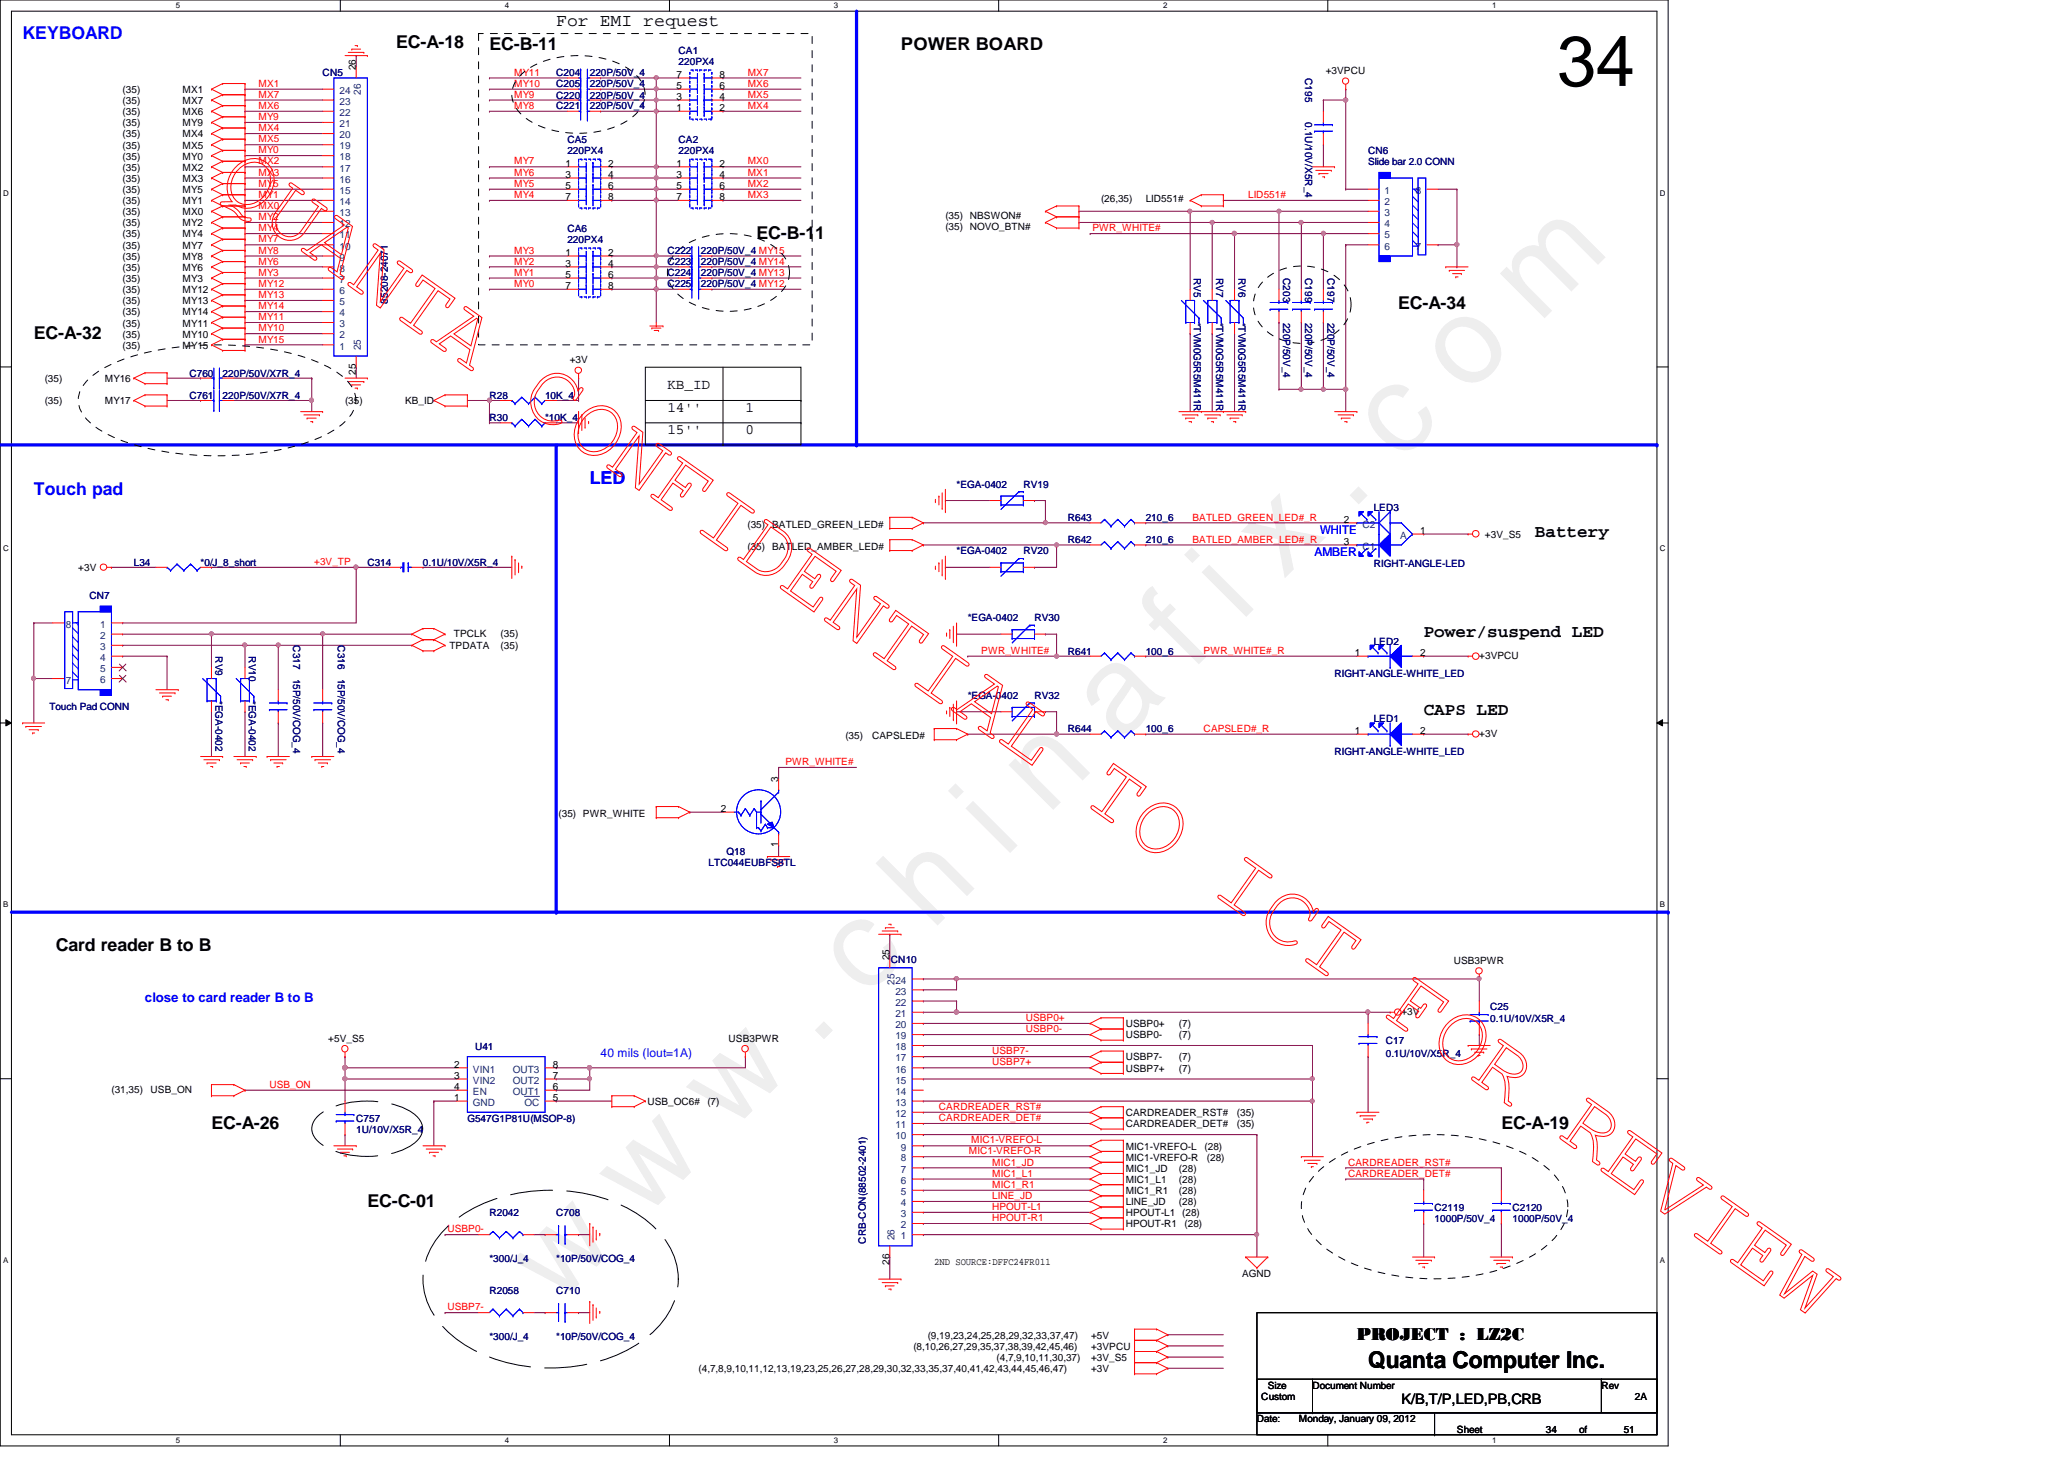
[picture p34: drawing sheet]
<svg xmlns="http://www.w3.org/2000/svg" width="297mm" height="210mm" viewBox="0 0 297 210" stroke-linecap="round" stroke-linejoin="round" font-family="sans-serif">
<defs><g id="words">
<text font-size="17.6" fill="#f0f" x="80.1" y="188" transform="rotate(-45 80.1 188)">w w w . c h i n a f i x . c o m</text>
<text font-size="10.2" x="224.1" y="12.4">34</text>
<text font-size="3.3" x="196.9" y="196.8">Quanta Computer Inc.</text>
<g font-size="2.5" fill="#00f">
<text x="3.3" y="5.6">KEYBOARD</text>
<text x="4.9" y="71.2">Touch pad</text>
<text x="84.9" y="69.6">LED</text>
</g>
<g font-size="2.5">
<text x="80" y="3.7">For EMI request</text>
<text x="57" y="6.9">EC-A-18</text>
<text x="70.4" y="7.2">EC-B-11</text>
<text x="129.7" y="7.2">POWER BOARD</text>
<text x="108.9" y="34.4">EC-B-11</text>
<text x="201.2" y="44.4">EC-A-34</text>
<text x="4.9" y="48.8">EC-A-32</text>
<text x="220.9" y="77.3">Battery</text>
<text x="204.9" y="91.7">Power/suspend LED</text>
<text x="204.9" y="102.9">CAPS LED</text>
<text x="8" y="136.8">Card reader B to B</text>
<text x="30.4" y="162.4">EC-A-26</text>
<text x="216.1" y="162.4">EC-A-19</text>
<text x="52.9" y="173.6">EC-C-01</text>
<text x="195.3" y="192.7">PROJECT : LZ2C</text>
</g>
<g font-size="2.1">
<text x="96.1" y="56">KB_ID</text>
<text x="96.1" y="59.2">14''</text>
<text x="107.3" y="59.2">1</text>
<text x="96.1" y="62.4">15''</text>
<text x="107.3" y="62.4">0</text>
<text x="201.7" y="201.9">K/B,T/P,LED,PB,CRB</text>
</g>
<text font-size="1.9" fill="#00f" x="20.9" y="144.2">close to card reader B to B</text>
<g font-size="1.7" fill="#00f">
<text x="190" y="76.8">WHITE</text>
<text x="189.2" y="80">AMBER</text>
<text x="86.4" y="152">40 mils (Iout=1A)</text>
</g>
<g font-size="1.4" fill="#000080">
<text x="46.4" y="11">CN5</text>
<text x="80" y="11">C204</text>
<text x="84.9" y="11">220P/50V_4</text>
<text x="97.7" y="7.7">CA1</text>
<text x="97.7" y="9.4">220PX4</text>
<text x="187.8" y="11.2" transform="rotate(90 187.8 11.2)">C195</text>
<text x="80" y="15.7">C221</text>
<text x="80" y="14.2">C220</text>
<text x="80" y="12.6">C205</text>
<text x="84.9" y="15.7">220P/50V_4</text>
<text x="84.9" y="14.2">220P/50V_4</text>
<text x="84.9" y="12.6">220P/50V_4</text>
<text x="187.8" y="17.6" transform="rotate(90 187.8 17.6)">0.1U/10V/X5R_4</text>
<text x="81.7" y="20.6">CA5</text>
<text x="81.7" y="22.2">220PX4</text>
<text x="97.7" y="20.6">CA2</text>
<text x="97.7" y="22.2">220PX4</text>
<text x="196.9" y="22.2">CN6</text>
<text x="196.9" y="23.7">Slide bar 2.0 CONN</text>
<text x="81.7" y="33.4">CA6</text>
<text x="81.7" y="35">220PX4</text>
<text x="96.1" y="36.6">C222</text>
<text x="96.1" y="38.2">C223</text>
<text x="96.1" y="39.8">C224</text>
<text x="96.1" y="41.4">C225</text>
<text x="100.9" y="36.6">220P/50V_4 MY15</text>
<text x="100.9" y="38.2">220P/50V_4 MY14</text>
<text x="100.9" y="39.8">220P/50V_4 MY13</text>
<text x="100.9" y="41.4">220P/50V_4 MY12</text>
<text x="171.8" y="40" transform="rotate(90 171.8 40)">RV5</text>
<text x="175" y="40" transform="rotate(90 175 40)">RV7</text>
<text x="178.2" y="40" transform="rotate(90 178.2 40)">RV6</text>
<text x="184.7" y="40" transform="rotate(90 184.7 40)">C203</text>
<text x="187.8" y="40" transform="rotate(90 187.8 40)">C199</text>
<text x="191" y="40" transform="rotate(90 191 40)">C197</text>
<text x="55.8" y="43.7" transform="rotate(-90 55.8 43.7)">85208-24071</text>
<text x="171.8" y="46.4" transform="rotate(90 171.8 46.4)">*TVM0G5R5M411R</text>
<text x="175" y="46.4" transform="rotate(90 175 46.4)">*TVM0G5R5M411R</text>
<text x="178.2" y="46.4" transform="rotate(90 178.2 46.4)">*TVM0G5R5M411R</text>
<text x="184.7" y="46.4" transform="rotate(90 184.7 46.4)">220P/50V_4</text>
<text x="187.8" y="46.4" transform="rotate(90 187.8 46.4)">220P/50V_4</text>
<text x="191" y="46.4" transform="rotate(90 191 46.4)">220P/50V_4</text>
<text x="27.3" y="57.4">C761</text>
<text x="27.3" y="54.2">C760</text>
<text x="32" y="57.4">220P/50V/X7R_4</text>
<text x="32" y="54.2">220P/50V/X7R_4</text>
<text x="70.4" y="57.4">R28</text>
<text x="78.4" y="57.4">10K_4</text>
<text x="70.4" y="60.6">R30</text>
<text x="78.4" y="60.6">*10K_4</text>
<text x="137.7" y="70.2">*EGA-0402</text>
<text x="147.3" y="70.2">RV19</text>
<text x="153.7" y="75">R643</text>
<text x="164.9" y="75">210_6</text>
<text x="197.7" y="73.5">LED3</text>
<text x="19.3" y="81.4">L34</text>
<text x="28.9" y="81.4">*0/J_8_short</text>
<text x="52.9" y="81.4">C314</text>
<text x="60.9" y="81.4">0.1U/10V/X5R_4</text>
<text x="137.7" y="79.8">*EGA-0402</text>
<text x="147.3" y="79.8">RV20</text>
<text x="153.7" y="78.2">R642</text>
<text x="164.9" y="78.2">210_6</text>
<text x="197.7" y="81.5">RIGHT-ANGLE-LED</text>
<text x="12.9" y="86.2">CN7</text>
<text x="139.3" y="89.4">*EGA-0402</text>
<text x="148.9" y="89.4">RV30</text>
<text x="31" y="94.4" transform="rotate(90 31 94.4)">RV9</text>
<text x="35.8" y="94.4" transform="rotate(90 35.8 94.4)">RV10</text>
<text x="42.2" y="92.8" transform="rotate(90 42.2 92.8)">C317</text>
<text x="48.6" y="92.8" transform="rotate(90 48.6 92.8)">C316</text>
<text x="153.7" y="94.2">R641</text>
<text x="164.9" y="94.2">100_6</text>
<text x="197.7" y="92.8">LED2</text>
<text x="31" y="100.8" transform="rotate(90 31 100.8)">*EGA-0402</text>
<text x="35.8" y="100.8" transform="rotate(90 35.8 100.8)">*EGA-0402</text>
<text x="42.2" y="97.6" transform="rotate(90 42.2 97.6)">15P/50V/COG_4</text>
<text x="48.6" y="97.6" transform="rotate(90 48.6 97.6)">15P/50V/COG_4</text>
<text x="139.3" y="100.6">*EGA-0402</text>
<text x="148.9" y="100.6">RV32</text>
<text x="192.1" y="97.4">RIGHT-ANGLE-WHITE_LED</text>
<text x="7.1" y="102.2">Touch Pad CONN</text>
<text x="153.7" y="105.4">R644</text>
<text x="164.9" y="105.4">100_6</text>
<text x="197.7" y="103.9">LED1</text>
<text x="192.1" y="108.6">RIGHT-ANGLE-WHITE_LED</text>
<text x="102" y="124.6">LTC044EUBFS8TL</text>
<text x="104.6" y="123">Q18</text>
<text x="128.2" y="138.5">CN10</text>
<text x="214.5" y="145.4">C25</text>
<text x="214.5" y="147">0.1U/10V/X5R_4</text>
<text x="68.4" y="151.1">U41</text>
<text x="199.4" y="150.2">C17</text>
<text x="199.4" y="152.1">0.1U/10V/X5R_4</text>
<text x="51.3" y="161.4">C757</text>
<text x="67.3" y="161.4">G547G1P81U(MSOP-8)</text>
<text x="51.3" y="163">1U/10V/X5R_4</text>
<text x="70.4" y="175">R2042</text>
<text x="80" y="175">C708</text>
<text x="124.6" y="178.9" transform="rotate(-90 124.6 178.9)">CRB-CON(88502-2401)</text>
<text x="206.5" y="174.2">C2119</text>
<text x="206.5" y="175.8">1000P/50V_4</text>
<text x="217.7" y="174.2">C2120</text>
<text x="217.7" y="175.8">1000P/50V_4</text>
<text x="70.4" y="181.5">*300/J_4</text>
<text x="80" y="181.5">*10P/50V/COG_4</text>
<text x="70.4" y="186.2">R2058</text>
<text x="80" y="186.2">C710</text>
<text x="70.4" y="192.7">*300/J_4</text>
<text x="80" y="192.7">*10P/50V/COG_4</text>
</g>
<g font-size="1.4">
<text x="51.2" y="10.1" transform="rotate(-90 51.2 10.1)">26</text>
<text x="97.4" y="11.2">7</text>
<text x="103.5" y="11.2">8</text>
<text x="190.8" y="10.6">+3VPCU</text>
<text x="17.6" y="15">(35)</text>
<text x="17.6" y="13.4">(35)</text>
<text x="17.6" y="16.6">(35)</text>
<text x="26.3" y="15">MX7</text>
<text x="26.3" y="13.4">MX1</text>
<text x="26.3" y="16.6">MX6</text>
<text x="97.4" y="16">1</text>
<text x="97.4" y="14.4">3</text>
<text x="97.4" y="12.8">5</text>
<text x="103.5" y="16">2</text>
<text x="103.5" y="14.4">4</text>
<text x="103.5" y="12.8">6</text>
<text x="17.6" y="19.8">(35)</text>
<text x="17.6" y="21.4">(35)</text>
<text x="17.6" y="18.2">(35)</text>
<text x="17.6" y="23">(35)</text>
<text x="26.3" y="19.8">MX4</text>
<text x="26.3" y="21.4">MX5</text>
<text x="26.3" y="18.2">MY9</text>
<text x="26.3" y="23">MY0</text>
<text x="81.4" y="24">1</text>
<text x="87.5" y="24">2</text>
<text x="97.4" y="24">1</text>
<text x="103.5" y="24">2</text>
<text x="17.6" y="26.2">(35)</text>
<text x="17.6" y="29.4">(35)</text>
<text x="17.6" y="24.6">(35)</text>
<text x="17.6" y="27.8">(35)</text>
<text x="26.3" y="26.2">MX3</text>
<text x="26.3" y="29.4">MY1</text>
<text x="26.3" y="24.6">MX2</text>
<text x="26.3" y="27.8">MY5</text>
<text x="81.4" y="25.6">3</text>
<text x="81.4" y="27.2">5</text>
<text x="81.4" y="28.8">7</text>
<text x="87.5" y="25.6">4</text>
<text x="87.5" y="27.2">6</text>
<text x="87.5" y="28.8">8</text>
<text x="97.4" y="25.6">3</text>
<text x="97.4" y="27.2">5</text>
<text x="97.4" y="28.8">7</text>
<text x="103.5" y="25.6">4</text>
<text x="103.5" y="27.2">6</text>
<text x="103.5" y="28.8">8</text>
<text x="158.5" y="29">(26,35)</text>
<text x="164.9" y="29">LID551#</text>
<text x="17.6" y="31">(35)</text>
<text x="17.6" y="35.8">(35)</text>
<text x="17.6" y="34.2">(35)</text>
<text x="17.6" y="32.6">(35)</text>
<text x="26.3" y="31">MX0</text>
<text x="26.3" y="35.8">MY7</text>
<text x="26.3" y="34.2">MY4</text>
<text x="26.3" y="32.6">MY2</text>
<text x="136.1" y="31.5">(35) NBSWON#</text>
<text x="136.1" y="33.1">(35) NOVO_BTN#</text>
<text x="17.6" y="40.6">(35)</text>
<text x="17.6" y="37.4">(35)</text>
<text x="17.6" y="39">(35)</text>
<text x="26.3" y="40.6">MY3</text>
<text x="26.3" y="37.4">MY8</text>
<text x="26.3" y="39">MY6</text>
<text x="81.4" y="36.8">1</text>
<text x="81.4" y="38.4">3</text>
<text x="81.4" y="40">5</text>
<text x="81.4" y="41.6">7</text>
<text x="87.5" y="36.8">2</text>
<text x="87.5" y="38.4">4</text>
<text x="87.5" y="40">6</text>
<text x="87.5" y="41.6">8</text>
<text x="17.6" y="42.2">(35)</text>
<text x="17.6" y="45.4">(35)</text>
<text x="17.6" y="47">(35)</text>
<text x="17.6" y="43.8">(35)</text>
<text x="26.3" y="42.2">MY12</text>
<text x="26.3" y="45.4">MY14</text>
<text x="26.3" y="47">MY11</text>
<text x="26.3" y="43.8">MY13</text>
<text x="17.6" y="50.2">(35)</text>
<text x="17.6" y="48.6">(35)</text>
<text x="26.3" y="50.2">MY15</text>
<text x="26.3" y="48.6">MY10</text>
<text x="51.2" y="53.9" transform="rotate(-90 51.2 53.9)">25</text>
<text x="82" y="52.2">+3V</text>
<text x="6.4" y="55">(35)</text>
<text x="6.4" y="58.2">(35)</text>
<text x="15.1" y="55">MY16</text>
<text x="15.1" y="58.2">MY17</text>
<text x="49.7" y="58.2">(35)</text>
<text x="58.3" y="58.2">KB_ID</text>
<text x="107.6" y="75.9">(35) BATLED_GREEN_LED#</text>
<text x="193.4" y="75.2">2</text>
<text x="204.4" y="76.8">1</text>
<text x="213.7" y="77.4">+3V_S5</text>
<text x="11.3" y="82.2">+3V</text>
<text x="107.6" y="79.1">(35) BATLED_AMBER_LED#</text>
<text x="193.4" y="78.4">3</text>
<text x="64.7" y="93.4">TPDATA</text>
<text x="65.3" y="91.6">TPCLK</text>
<text x="72" y="91.6">(35)</text>
<text x="72" y="93.4">(35)</text>
<text x="195" y="94.4">1</text>
<text x="204.4" y="94.4">2</text>
<text x="212.9" y="94.8">+3VPCU</text>
<text x="121.7" y="106.3">(35)</text>
<text x="125.5" y="106.3">CAPSLED#</text>
<text x="195" y="105.6">1</text>
<text x="204.4" y="105.6">2</text>
<text x="212.9" y="106">+3V</text>
<text x="112" y="112.5" transform="rotate(-90 112 112.5)">3</text>
<text x="80.4" y="117.5">(35) PWR_WHITE</text>
<text x="103.8" y="116.8">2</text>
<text x="112" y="121.9" transform="rotate(-90 112 121.9)">1</text>
<text x="128" y="138.1" transform="rotate(-90 128 138.1)">25</text>
<text x="209.2" y="138.6">USB3PWR</text>
<text x="47.2" y="149.9">+5V_S5</text>
<text x="104.9" y="149.9">USB3PWR</text>
<text x="162" y="149.4">USBP0-</text>
<text x="162" y="147.8">USBP0+</text>
<text x="169.7" y="149.4">(7)</text>
<text x="169.7" y="147.8">(7)</text>
<text x="201.7" y="146">+3V</text>
<text x="65.4" y="153.6">2</text>
<text x="65.4" y="155.2">3</text>
<text x="79.5" y="153.6">8</text>
<text x="79.5" y="155.2">7</text>
<text x="162" y="152.6">USBP7-</text>
<text x="162" y="154.2">USBP7+</text>
<text x="169.7" y="152.6">(7)</text>
<text x="169.7" y="154.2">(7)</text>
<text x="16" y="157.2">(31,35)</text>
<text x="21.7" y="157.2">USB_ON</text>
<text x="65.4" y="158.4">1</text>
<text x="65.4" y="156.8">4</text>
<text x="79.5" y="158.4">5</text>
<text x="79.5" y="156.8">6</text>
<text x="93.2" y="159">USB_OC6#</text>
<text x="101.8" y="159">(7)</text>
<text x="162" y="160.6">CARDREADER_RST#</text>
<text x="178" y="160.6">(35)</text>
<text x="162" y="167">MIC1-VREFO-R</text>
<text x="162" y="165.4">MIC1-VREFO-L</text>
<text x="162" y="162.2">CARDREADER_DET#</text>
<text x="173.4" y="165.4">(28)</text>
<text x="173.7" y="167">(28)</text>
<text x="178" y="162.2">(35)</text>
<text x="162" y="173.4">LINE_JD</text>
<text x="162" y="171.8">MIC1_R1</text>
<text x="162" y="170.2">MIC1_L1</text>
<text x="162" y="168.6">MIC1_JD</text>
<text x="169.7" y="173.4">(28)</text>
<text x="169.7" y="168.6">(28)</text>
<text x="169.7" y="171.8">(28)</text>
<text x="169.7" y="170.2">(28)</text>
<text x="162" y="175">HPOUT-L1 (28)</text>
<text x="162" y="176.6">HPOUT-R1</text>
<text x="170.5" y="176.6">(28)</text>
<text x="128" y="181.9" transform="rotate(-90 128 181.9)">26</text>
<text x="134.4" y="182">2ND SOURCE:DFFC24FR011</text>
<text x="178.8" y="183.8">AGND</text>
<text x="100.5" y="197.4">(4,7,8,9,10,11,12,13,19,23,25,26,27,28,29,30,32,33,35,37,40,41,42,43,44,45,46,47)</text>
<text x="131.4" y="194.2">(8,10,26,27,29,35,37,38,39,42,45,46)</text>
<text x="133.5" y="192.6">(9,19,23,24,25,28,29,32,33,37,47)</text>
<text x="143.4" y="195.8">(4,7,9,10,11,30,37)</text>
<text x="157" y="194.2">+3VPCU</text>
<text x="157" y="192.6">+5V</text>
<text x="157" y="195.8">+3V_S5</text>
<text x="157" y="197.4">+3V</text>
<text x="181.5" y="201.4">Custom</text>
<text x="182.5" y="199.8">Size</text>
<text x="188.9" y="199.8">Document Number</text>
<text x="230.5" y="199.8">Rev</text>
<text x="235.3" y="201.4">2A</text>
<text x="180.9" y="204.6">Date:</text>
<text x="186.9" y="204.6">Monday, January 09, 2012</text>
<text x="209.7" y="206.2">Sheet</text>
<text x="222.5" y="206.2">34</text>
<text x="227.3" y="206.2">of</text>
<text x="233.7" y="206.2">51</text>
</g>
<g font-size="1.4" fill="#f00">
<text x="74" y="10.9">MY11</text>
<text x="107.6" y="10.9">MX7</text>
<text x="37.2" y="15.7">MX6</text>
<text x="37.2" y="17.3">MY9</text>
<text x="37.2" y="12.5">MX1</text>
<text x="37.2" y="14.1">MX7</text>
<text x="74" y="15.7">MY8</text>
<text x="74" y="12.5">MY10</text>
<text x="74" y="14.1">MY9</text>
<text x="107.6" y="15.7">MX4</text>
<text x="107.6" y="14.1">MX5</text>
<text x="107.6" y="12.5">MX6</text>
<text x="37.2" y="18.9">MX4</text>
<text x="37.2" y="20.5">MX5</text>
<text x="37.2" y="23.7">MX2</text>
<text x="37.2" y="22.1">MY0</text>
<text x="74" y="23.7">MY7</text>
<text x="107.6" y="23.7">MX0</text>
<text x="37.2" y="25.3">MX3</text>
<text x="37.2" y="26.9">MY5</text>
<text x="37.2" y="28.5">MY1</text>
<text x="74" y="28.5">MY4</text>
<text x="74" y="26.9">MY5</text>
<text x="74" y="25.3">MY6</text>
<text x="107.6" y="28.5">MX3</text>
<text x="107.6" y="25.3">MX1</text>
<text x="107.6" y="26.9">MX2</text>
<text x="179.6" y="28.5">LID551#</text>
<text x="37.2" y="30.1">MX0</text>
<text x="37.2" y="33.3">MY4</text>
<text x="37.2" y="34.9">MY7</text>
<text x="37.2" y="31.7">MY2</text>
<text x="157.2" y="33.3">PWR_WHITE#</text>
<text x="37.2" y="36.5">MY8</text>
<text x="37.2" y="38.1">MY6</text>
<text x="37.2" y="39.7">MY3</text>
<text x="37.2" y="41.3">MY12</text>
<text x="74" y="38.1">MY2</text>
<text x="74" y="36.5">MY3</text>
<text x="74" y="41.3">MY0</text>
<text x="74" y="39.7">MY1</text>
<text x="37.2" y="44.5">MY14</text>
<text x="37.2" y="47.7">MY10</text>
<text x="37.2" y="46.1">MY11</text>
<text x="37.2" y="42.9">MY13</text>
<text x="37.2" y="49.3">MY15</text>
<text x="171.6" y="74.9">BATLED_GREEN_LED#_R</text>
<text x="45.2" y="81.3">+3V_TP</text>
<text x="171.6" y="78.1">BATLED_AMBER_LED#_R</text>
<text x="141.2" y="94.1">PWR_WHITE#</text>
<text x="173.2" y="94.1">PWR_WHITE#_R</text>
<text x="173.2" y="105.3">CAPSLED#_R</text>
<text x="113" y="110.1">PWR_WHITE#</text>
<text x="147.6" y="146.9">USBP0+</text>
<text x="147.6" y="148.5">USBP0-</text>
<text x="142.8" y="151.7">USBP7-</text>
<text x="142.8" y="153.3">USBP7+</text>
<text x="38.8" y="156.5">USB_ON</text>
<text x="135.1" y="159.7">CARDREADER_RST#</text>
<text x="135.1" y="161.3">CARDREADER_DET#</text>
<text x="139.4" y="166.1">MIC1-VREFO-R</text>
<text x="139.8" y="164.5">MIC1-VREFO-L</text>
<text x="142.8" y="167.7">MIC1_JD</text>
<text x="194" y="167.7">CARDREADER_RST#</text>
<text x="142.8" y="172.5">LINE_JD</text>
<text x="142.8" y="169.3">MIC1_L1</text>
<text x="142.8" y="170.9">MIC1_R1</text>
<text x="194" y="169.3">CARDREADER_DET#</text>
<text x="64.4" y="177.3">USBP0-</text>
<text x="142.8" y="175.7">HPOUT-R1</text>
<text x="142.8" y="174.1">HPOUT-L1</text>
<text x="64.4" y="188.5">USBP7-</text>
</g>
<g font-size="1.4" fill="#004080">
<text x="48.8" y="16.7">22</text>
<text x="48.8" y="15.1">23</text>
<text x="48.8" y="13.5">24</text>
<text x="51.9" y="13.6" transform="rotate(-90 51.9 13.6)">26</text>
<text x="48.8" y="23.1">18</text>
<text x="48.8" y="21.5">19</text>
<text x="48.8" y="19.9">20</text>
<text x="48.8" y="18.3">21</text>
<text x="48.8" y="29.5">14</text>
<text x="48.8" y="27.9">15</text>
<text x="48.8" y="26.3">16</text>
<text x="48.8" y="24.7">17</text>
<text x="199.3" y="27.9">1</text>
<text x="199.3" y="29.5">2</text>
<text x="203.7" y="27.9">8</text>
<text x="48.8" y="35.9">10</text>
<text x="48.8" y="34.3">11</text>
<text x="48.8" y="32.7">12</text>
<text x="48.8" y="31.1">13</text>
<text x="199.3" y="31.1">3</text>
<text x="199.3" y="32.7">4</text>
<text x="199.3" y="34.3">5</text>
<text x="199.3" y="35.9">6</text>
<text x="203.7" y="35.9">7</text>
<text x="48.8" y="40.7">7</text>
<text x="48.8" y="39.1">8</text>
<text x="48.8" y="37.5">9</text>
<text x="48.8" y="47.1">3</text>
<text x="48.8" y="45.5">4</text>
<text x="48.8" y="43.9">5</text>
<text x="48.8" y="42.3">6</text>
<text x="48.8" y="50.3">1</text>
<text x="48.8" y="48.7">2</text>
<text x="51.9" y="50.4" transform="rotate(-90 51.9 50.4)">25</text>
<text x="196.1" y="75.9">C2</text>
<text x="201.5" y="77.5">A</text>
<text x="196.1" y="79.1">C1</text>
<text x="9.5" y="90.3">8</text>
<text x="14.4" y="90.3">1</text>
<text x="14.4" y="91.9">2</text>
<text x="14.4" y="93.5">3</text>
<text x="14.4" y="95.1">4</text>
<text x="9.5" y="98.3">7</text>
<text x="14.4" y="96.7">5</text>
<text x="14.4" y="98.3">6</text>
<text x="128.7" y="141.6" transform="rotate(-90 128.7 141.6)">25</text>
<text x="128.9" y="143.1">23</text>
<text x="128.9" y="141.5">24</text>
<text x="128.9" y="149.5">19</text>
<text x="128.9" y="147.9">20</text>
<text x="128.9" y="146.3">21</text>
<text x="128.9" y="144.7">22</text>
<text x="68.1" y="154.3">VIN1</text>
<text x="68.1" y="155.9">VIN2</text>
<text x="73.8" y="154.3">OUT3</text>
<text x="73.8" y="155.9">OUT2</text>
<text x="128.9" y="155.9">15</text>
<text x="128.9" y="154.3">16</text>
<text x="128.9" y="152.7">17</text>
<text x="128.9" y="151.1">18</text>
<text x="68.1" y="159.1">GND</text>
<text x="68.1" y="157.5">EN</text>
<text x="73.8" y="157.5">OUT1</text>
<text x="75.5" y="159.1">OC</text>
<text x="128.9" y="160.7">12</text>
<text x="128.9" y="159.1">13</text>
<text x="128.9" y="157.5">14</text>
<text x="128.9" y="163.9">10</text>
<text x="128.9" y="162.3">11</text>
<text x="129.7" y="167.1">8</text>
<text x="129.7" y="165.5">9</text>
<text x="129.7" y="173.5">4</text>
<text x="129.7" y="171.9">5</text>
<text x="129.7" y="170.3">6</text>
<text x="129.7" y="168.7">7</text>
<text x="128.7" y="178.4" transform="rotate(-90 128.7 178.4)">26</text>
<text x="129.7" y="178.3">1</text>
<text x="129.7" y="176.7">2</text>
<text x="129.7" y="175.1">3</text>
</g>
<g font-size="1.1">
<text x="25.3" y="1.1">5</text>
<text x="72.6" y="1.1">4</text>
<text x="120" y="1.1">3</text>
<text x="167.4" y="1.1">2</text>
<text x="214.8" y="1.1">1</text>
<text x=".5" y="28.2">D</text>
<text x="238.9" y="28.2">D</text>
<text x=".5" y="79.3">C</text>
<text x="238.9" y="79.3">C</text>
<text x=".5" y="130.6">B</text>
<text x="238.9" y="130.6">B</text>
<text x=".5" y="181.7">A</text>
<text x="238.9" y="181.7">A</text>
<text x="25.3" y="207.6">5</text>
<text x="72.6" y="207.6">4</text>
<text x="120" y="207.6">3</text>
<text x="167.4" y="207.6">2</text>
<text x="214.8" y="207.6">1</text>
</g>
</g></defs>
<path d="M0 0h240.1v208h-240.1zM1.6 1.6h236.9v204.8h-236.9z" fill="none" stroke="#000" stroke-width=".14"/>
<g fill="#fff">
<path d="M25.3 .2h.6v1.2h-.6z"/>
<path d="M25.3 206.6h.6v1.2h-.6z"/>
</g>
<path d="M49 0v1.6M49 206.4v1.6" fill="none" stroke="#000" stroke-width=".14"/>
<g fill="#fff">
<path d="M72.6 .2h.6v1.2h-.6z"/>
<path d="M72.6 206.6h.6v1.2h-.6z"/>
</g>
<path d="M96.3 0v1.6M96.3 206.4v1.6" fill="none" stroke="#000" stroke-width=".14"/>
<g fill="#fff">
<path d="M120 .2h.6v1.2h-.6z"/>
<path d="M120 206.6h.6v1.2h-.6z"/>
</g>
<path d="M143.7 0v1.6M143.7 206.4v1.6" fill="none" stroke="#000" stroke-width=".14"/>
<g fill="#fff">
<path d="M167.4 .2h.6v1.2h-.6z"/>
<path d="M167.4 206.6h.6v1.2h-.6z"/>
</g>
<path d="M191.1 0v1.6M191.1 206.4v1.6" fill="none" stroke="#000" stroke-width=".14"/>
<g fill="#fff">
<path d="M214.8 .2h.5v1.2h-.5z"/>
<path d="M214.8 206.6h.5v1.2h-.5z"/>
<path d="M.5 27.2h.7v1.2h-.7z"/>
<path d="M238.9 27.2h.7v1.2h-.7z"/>
<path d="M.5 78.4h.7v1.1h-.7z"/>
<path d="M238.9 78.4h.7v1.1h-.7z"/>
</g>
<path d="M0 52.8h1.6M238.5 52.8h1.6" fill="none" stroke="#000" stroke-width=".14"/>
<g fill="#fff">
<path d="M.5 129.6h.7v1.2h-.7z"/>
<path d="M238.9 129.6h.7v1.2h-.7z"/>
</g>
<path d="M0 104h1.6M.8 103.5l.8 .5-.8 .4zM238.5 104l.8-.5v.9zM238.5 104h1.6" fill="none" stroke="#000" stroke-width=".14"/>
<path d="M.8 103.5l.8 .5-.8 .4zM238.5 104l.8-.5v.9z" fill="#000"/>
<g fill="#fff">
<path d="M.5 180.8h.7v1.1h-.7z"/>
<path d="M238.9 180.8h.7v1.1h-.7z"/>
</g>
<path d="M0 155.2h1.6M238.5 155.2h1.6" fill="none" stroke="#000" stroke-width=".14"/>
<path d="M16 81.6h.1M16 81.6h6.4M17.6 94.4h.1M17.6 89.6h.1M17.6 94.4h6.4M17.6 89.6h33.7M24 94.4h.1M24 94.4v4.8M51.3 81.6h.1M51.3 81.6h4.7M60.9 81.6h.1M60.9 81.6h12.8" fill="none" stroke="#800040" stroke-width=".14"/>
<circle cx="51.2" cy="81.6" r=".31" fill="#f0f"/>
<circle cx="51.2" cy="81.6" r=".31" fill="none" stroke="#f0f" stroke-width=".14"/>
<g fill="none" stroke="#800040" stroke-width=".14">
<path d="M35.3 19.2h.1M35.3 16h.1M35.3 17.6h.1M35.3 12.8h.1M35.3 14.4h.1M35.3 19.2h11.1M35.3 16h11.1M35.3 17.6h11.1M35.3 12.8h11.1M35.3 14.4h11.1M70.4 16h.1M70.4 11.2h.1"/>
<path d="M70.4 12.8h.1M70.4 14.4h.1M70.4 16h11.3M70.4 12.8h11.3M70.4 14.4h11.3M70.4 11.2h11.3M86.4 16h.1M86.4 14.4h.1M86.4 12.8h.1M86.4 16h8M86.4 12.8h11.3M86.4 14.4h11.3"/>
<path d="M94.4 14.4h.1M94.4 12.8h.1M94.4 16h.1M94.4 16v8h-6.4M104.1 16h.1M104.1 14.4h.1M104.1 11.2h.1M104.1 12.8h.1M104.1 16h11.2M104.1 12.8h11.2M104.1 14.4h11.2M104.1 11.2h11.2"/>
<path d="M35.3 25.6h.1M35.3 30.4h.1M35.3 20.8h.1M35.3 33.6h.1M35.3 27.2h.1M35.3 28.8h.1M35.3 36.8h.1M35.3 24h.1M35.3 38.4h.1M35.3 35.2h.1M35.3 22.4h.1M35.3 32h.1"/>
<path d="M35.3 25.6h11.1M35.3 30.4h11.1M35.3 20.8h11.1M35.3 33.6h11.1M35.3 27.2h11.1M35.3 28.8h11.1M35.3 36.8h11.1M35.3 24h11.1M35.3 38.4h11.1M35.3 35.2h11.1M35.3 22.4h11.1M35.3 32h11.1"/>
<path d="M70.4 24h.1M70.4 24h11.3M88 24h.1M104.1 24h.1M104.1 24h11.2M35.3 44.8h.1M35.3 48h.1M35.3 46.4h.1M35.3 43.2h.1M35.3 40h.1M35.3 41.6h.1M35.3 49.6h.1"/>
<path d="M35.3 44.8h11.1M35.3 48h11.1M35.3 46.4h11.1M35.3 43.2h11.1M35.3 40h11.1M35.3 41.6h11.1M35.3 49.6h11.1M30.4 81.6h.1M30.4 81.6h20.9M46.4 91.2h.1M46.4 91.2h12.9M51.3 81.6h.1"/>
<path d="M51.3 81.6v8"/>
</g>
<circle cx="94.4" cy="16" r=".3" fill="#f0f"/>
<circle cx="94.4" cy="16" r=".3" fill="none" stroke="#f0f" stroke-width=".14"/>
<path d="M94.4 11.2h.1M94.4 11.2v1.6" fill="none" stroke="#800040" stroke-width=".14"/>
<circle cx="94.4" cy="11.2" r=".3" fill="#f0f"/>
<circle cx="94.4" cy="11.2" r=".3" fill="none" stroke="#f0f" stroke-width=".14"/>
<path d="M94.4 12.8h.1M94.4 12.8v1.6" fill="none" stroke="#800040" stroke-width=".14"/>
<circle cx="94.4" cy="12.8" r=".3" fill="#f0f"/>
<circle cx="94.4" cy="12.8" r=".3" fill="none" stroke="#f0f" stroke-width=".14"/>
<path d="M94.4 24h.1M94.4 24v1.6" fill="none" stroke="#800040" stroke-width=".14"/>
<circle cx="94.4" cy="24" r=".3" fill="#f0f"/>
<circle cx="94.4" cy="24" r=".3" fill="none" stroke="#f0f" stroke-width=".14"/>
<path d="M94.4 16h.1M94.4 14.4h.1M94.4 16h3.3M94.4 14.4v1.6M94.4 24h.1M94.4 24h3.3" fill="none" stroke="#800040" stroke-width=".14"/>
<circle cx="94.4" cy="14.4" r=".3" fill="#f0f"/>
<circle cx="94.4" cy="14.4" r=".3" fill="none" stroke="#f0f" stroke-width=".14"/>
<path d="M86.4 11.2h.1M86.4 11.2h11.3M94.4 11.2h.1M40 92.8h.1M40 92.8h19.3" fill="none" stroke="#800040" stroke-width=".14"/>
<circle cx="40" cy="92.8" r=".3" fill="#f0f"/>
<circle cx="40" cy="92.8" r=".3" fill="none" stroke="#f0f" stroke-width=".14"/>
<path d="M30.4 91.2h.1M30.4 91.2v4.8M46.4 91.2h.1M46.4 91.2v8M46.4 104h.1M46.4 104v4.8" fill="none" stroke="#800040" stroke-width=".14"/>
<circle cx="46.4" cy="91.2" r=".3" fill="#f0f"/>
<circle cx="46.4" cy="91.2" r=".3" fill="none" stroke="#f0f" stroke-width=".14"/>
<g fill="none" stroke="#800040" stroke-width=".14">
<path d="M17.6 91.2h.1M17.6 91.2h28.8M30.4 91.2h.1M35.3 92.8h.1M35.3 92.8v3.2M40 92.8h.1M40 92.8v6.4M30.4 102.4h.1M30.4 102.4v6.4M35.3 102.4h.1M35.3 102.4v6.4M40 104h.1"/>
<path d="M40 104v4.8"/>
</g>
<circle cx="30.4" cy="91.2" r=".3" fill="#f0f"/>
<circle cx="30.4" cy="91.2" r=".3" fill="none" stroke="#f0f" stroke-width=".14"/>
<path d="M35.3 92.8h.1M35.3 92.8h4.7" fill="none" stroke="#800040" stroke-width=".14"/>
<circle cx="35.2" cy="92.8" r=".29" fill="#f0f"/>
<circle cx="35.2" cy="92.8" r=".29" fill="none" stroke="#f0f" stroke-width=".14"/>
<path d="M193.7 14.4h.1M193.7 14.4v12.8M164.9 78.4h28.8M164.9 75.2h28.8M17.6 92.8h.1M17.6 92.8h17.7M164.9 94.4h30.4M164.9 105.6h30.4" fill="none" stroke="#800040" stroke-width=".14"/>
<circle cx="193.7" cy="14.4" r=".31" fill="#f0f"/>
<circle cx="193.7" cy="14.4" r=".31" fill="none" stroke="#f0f" stroke-width=".14"/>
<g fill="none" stroke="#800040" stroke-width=".14">
<path d="M190.5 14.4h.1M190.5 14.4v1.6M193.7 12.8h.1M193.7 12.8v1.6h-3.2M190.5 20.8h.1M190.5 20.8v3.2M35.3 156.8h.1M35.3 156.8h30.4M49.7 153.6h.1M49.7 153.6v1.6M132.9 150.4h56M132.9 158.4h56"/>
<path d="M132.9 155.2h56M137.7 140.8h75.2M137.7 145.6h59.2M132.9 163.2h48M132.9 177.6h48"/>
</g>
<circle cx="49.6" cy="153.6" r=".32" fill="#f0f"/>
<circle cx="49.6" cy="153.6" r=".32" fill="none" stroke="#f0f" stroke-width=".14"/>
<path d="M49.7 152h.1M49.7 152v1.6" fill="none" stroke="#800040" stroke-width=".14"/>
<circle cx="49.6" cy="153.6" r=".32" fill="#f0f"/>
<circle cx="49.6" cy="153.6" r=".32" fill="none" stroke="#f0f" stroke-width=".14"/>
<path d="M49.7 155.2h.1M49.7 153.6h.1M49.7 155.2v3.2M49.7 153.6h16" fill="none" stroke="#800040" stroke-width=".14"/>
<circle cx="49.6" cy="153.6" r=".32" fill="#f0f"/>
<circle cx="49.6" cy="153.6" r=".32" fill="none" stroke="#f0f" stroke-width=".14"/>
<path d="M49.7 155.2h.1M49.7 155.2h16M62.4 158.4h.1M62.4 158.4h3.3" fill="none" stroke="#800040" stroke-width=".14"/>
<circle cx="49.6" cy="155.2" r=".31" fill="#f0f"/>
<circle cx="49.6" cy="155.2" r=".31" fill="none" stroke="#f0f" stroke-width=".14"/>
<g fill="none" stroke="#800040" stroke-width=".14">
<path d="M4.9 89.6h.1M4.9 97.6h.1M4.9 89.6v14.4M4.9 97.6h2.7M4.9 89.6h2.7M62.4 158.4h.1M62.4 158.4v6.4M49.7 163.2h.1M49.7 163.2v1.6M168.1 195.2h.1M168.1 196.9h.1M168.1 195.2h8"/>
<path d="M168.1 196.9h8"/>
</g>
<circle cx="4.8" cy="97.6" r=".31" fill="#f0f"/>
<circle cx="4.8" cy="97.6" r=".31" fill="none" stroke="#f0f" stroke-width=".14"/>
<path d="M51.3 8h.1M51.3 8v1.6M24 54.4h4.9M28.9 54.4h.1M33.7 54.4h11.2M33.7 57.6h11.2M44.9 54.4h.1M44.9 57.6h.1M44.9 54.4v4.8M51.3 52.8h.1M51.3 52.8v1.6" fill="none" stroke="#800040" stroke-width=".14"/>
<circle cx="44.8" cy="57.6" r=".31" fill="#f0f"/>
<circle cx="44.8" cy="57.6" r=".31" fill="none" stroke="#f0f" stroke-width=".14"/>
<path d="M24 57.6h4.9M28.9 57.6h.1M67.3 57.6h3.1M64 177.6h.1M64 177.6h4.9M64 188.8h.1M64 188.8h4.9" fill="none" stroke="#800040" stroke-width=".14"/>
<g fill="none" stroke="#f00" stroke-width=".14">
<path d="M30.4 14.4h.1M30.4 19.2h.1M30.4 12.8h.1M30.4 16h.1M30.4 17.6h.1M30.4 14.4l1.6 .8M30.4 19.2l1.6 .8M30.4 12.8l1.6 .8M30.4 16l1.6 .8M30.4 17.6l1.6 .8M32 13.6h.1M32 15.2h.1"/>
<path d="M32 18.4h.1M32 12h.1M32 16.8h.1M32 13.6h3.3M32 13.6l-1.6 .8M32 15.2h3.3M32 18.4h3.3M32 18.4l-1.6 .8M32 12h3.3M32 12l-1.6 .8M32 15.2l-1.6 .8M32 16.8h3.3"/>
<path d="M32 16.8l-1.6 .8M35.3 15.2h.1M35.3 13.6h.1M35.3 18.4h.1M35.3 12h.1M35.3 16.8h.1M35.3 12v38.4M49.7 8h3.2M50.1 7.5h2.3M50.6 7.1h.1M50.6 7.1h1.3M51.1 6.6h.3"/>
<path d="M51.4 6.6h.1M52.4 7.5h.1M52.9 8h.1M193.7 12.8h.1M193.7 12.1v.7M30.4 25.6h.1M30.4 30.4h.1M30.4 36.8h.1M30.4 28.8h.1M30.4 35.2h.1M30.4 24h.1M30.4 33.6h.1"/>
<path d="M30.4 32h.1M30.4 27.2h.1M30.4 38.4h.1M30.4 20.8h.1M30.4 22.4h.1M30.4 25.6l1.6 .8M30.4 30.4l1.6 .8M30.4 36.8l1.6 .8M30.4 28.8l1.6 .8M30.4 35.2l1.6 .8M30.4 24l1.6 .8M30.4 33.6l1.6 .8"/>
<path d="M30.4 32l1.6 .8M30.4 27.2l1.6 .8M30.4 38.4l1.6 .8M30.4 20.8l1.6 .8M30.4 22.4l1.6 .8M32 24.8h.1M32 26.4h.1M32 29.6h.1M32 31.2h.1M32 39.2h.1M32 36h.1M32 37.6h.1"/>
<path d="M32 28h.1M32 34.4h.1M32 23.2h.1M32 32.8h.1M32 20h.1M32 21.6h.1M32 24.8h3.3M32 24.8l-1.6 .8M32 26.4h3.3M32 29.6h3.3M32 29.6l-1.6 .8M32 31.2h3.3"/>
<path d="M32 39.2h3.3M32 39.2l-1.6 .8M32 36h3.3M32 36l-1.6 .8M32 37.6h3.3M32 28h3.3M32 28l-1.6 .8M32 34.4h3.3M32 34.4l-1.6 .8M32 23.2h3.3M32 23.2l-1.6 .8M32 32.8h3.3"/>
<path d="M32 32.8l-1.6 .8M32 31.2l-1.6 .8M32 20h3.3M32 26.4l-1.6 .8M32 37.6l-1.6 .8M32 20l-1.6 .8M32 21.6h3.3M32 21.6l-1.6 .8M35.3 26.4h.1M35.3 24.8h.1M35.3 31.2h.1M35.3 29.6h.1"/>
<path d="M35.3 39.2h.1M35.3 37.6h.1M35.3 36h.1M35.3 28h.1M35.3 34.4h.1M35.3 23.2h.1M35.3 32.8h.1M35.3 20h.1M35.3 21.6h.1M188.9 24h3.2M192.1 24h.1M19.3 54.4h.1"/>
<path d="M19.3 57.6h.1M19.3 54.4l1.6 .8M19.3 57.6l1.6 .8M20.9 53.6h.1M20.9 55.2h.1M20.9 56.8h.1M20.9 58.4h.1M20.9 53.6h3.1M20.9 53.6l-1.6 .8M20.9 55.2h3.1M20.9 56.8h3.1M20.9 56.8l-1.6 .8"/>
<path d="M20.9 58.4h3.1M24 55.2h.1M24 53.6h.1M24 58.4h.1M24 56.8h.1M24 53.6v1.6M24 56.8v1.6M30.4 41.6h.1M30.4 40h.1M30.4 44.8h.1M30.4 46.4h.1M30.4 49.6h.1"/>
<path d="M30.4 48h.1M30.4 43.2h.1M30.4 41.6l1.6 .8M30.4 40l1.6 .8M30.4 44.8l1.6 .8M30.4 46.4l1.6 .8M30.4 49.6l1.6 .8M30.4 48l1.6 .8M30.4 43.2l1.6 .8M32 40.8h.1M32 42.4h.1M32 44h.1"/>
<path d="M32 45.6h.1M32 47.2h.1M32 48.8h.1M32 50.4h.1M32 40.8h3.3M32 40.8l-1.6 .8M32 42.4h3.3M32 44h3.3M32 44l-1.6 .8M32 45.6h3.3M32 45.6l-1.6 .8M32 47.2h3.3"/>
<path d="M32 48.8h3.3M32 48.8l-1.6 .8M32 50.4h3.3M32 47.2l-1.6 .8M32 42.4l-1.6 .8M35.3 42.4h.1M35.3 40.8h.1M35.3 45.6h.1M35.3 44h.1M35.3 47.2h.1M35.3 50.4h.1M35.3 48.8h.1"/>
<path d="M43.3 59.2h3.1M43.7 59.7h2.3M46 59.7h.1M46.4 59.2h.1M49.7 54.4h3.2M50.1 54.9h2.3M50.6 55.4h.1M50.6 55.4h1.3M51.1 55.8h.3M51.4 55.8h.1M52.4 54.9h.1M52.9 54.4h.1"/>
<path d="M62.4 57.6h.1M62.4 57.6l1.6 .8M64 56.8h.1M64 58.4h.1M64 56.8h3.3M64 58.4h3.3M64 56.8l-1.6 .8M67.3 58.4h.1M67.3 56.8h.1M67.3 56.8v1.6M44.2 60.2h.1M44.2 60.2h1.3"/>
<path d="M44.7 60.7h.3M45 60.7h.1M15.4 81.6h.6M16 81.6h.1M22.4 99.2h3.3M22.9 99.7h2.3M25.2 99.7h.1M25.7 99.2h.1M59.3 91.2h.1M59.3 92.8h.1M59.3 91.2l1.6 .8M59.3 92.8l1.6 .8"/>
<path d="M60.9 92h.1M60.9 90.4h.1M60.9 93.6h.1M60.9 92h1.5M60.9 90.4l-1.6 .8M60.9 90.4h1.5M60.9 93.6h1.5M60.9 92l-1.6 .8M62.4 92h.1M62.4 90.4h.1M62.4 93.6h.1M62.4 90.4l1.6 .8"/>
<path d="M62.4 92l1.6 .8M64 91.2h.1M64 92.8h.1M64 91.2l-1.6 .8M64 92.8l-1.6 .8M3.3 104h.1M3.3 104h3.1M3.7 104.5h.1M3.7 104.5h2.3M4.2 105h1.3M4.7 105.5h.1M4.7 105.5h.3"/>
<path d="M5.5 105h.1M23.4 100.2h.1M23.4 100.2h1.3M23.9 100.7h.3M24.2 100.7h.1M28.9 108.8h3.1M29.3 109.3h2.3M29.8 109.8h.1M29.8 109.8h1.3M30.3 110.3h.3M30.6 110.3h.1M31.6 109.3h.1"/>
<path d="M32 108.8h.1M33.7 108.8h3.2M34.1 109.3h2.3M34.6 109.8h.1M34.6 109.8h1.3M35.1 110.3h.3M35.4 110.3h.1M36.4 109.3h.1M36.9 108.8h.1M38.4 108.8h.1M38.4 108.8h3.3M38.9 109.3h.1"/>
<path d="M38.9 109.3h2.3M39.4 109.8h1.3M39.9 110.3h.1M39.9 110.3h.3M40.7 109.8h.1M44.9 108.8h.1M44.9 108.8h3.1M45.3 109.3h.1M45.3 109.3h2.3M45.8 109.8h1.3M46.3 110.3h.1M46.3 110.3h.3"/>
<path d="M47.1 109.8h.1M30.4 156h.1M30.4 157.6h.1M30.4 156h3.3M30.4 156v1.6M30.4 157.6h3.3M33.7 156h.1M33.7 157.6h.1M33.7 156l1.6 .8M35.3 156.8h.1M35.3 156.8l-1.6 .8M49.7 152h.1"/>
<path d="M49.7 151.4v.6M48 164.8h3.3M48.6 165.3h2.2M49 165.8h.1M49 165.8h1.3M49.5 166.3h.3M49.8 166.3h.1M50.8 165.3h.1M51.3 164.8h.1M60.9 164.8h3.1M61.3 165.3h2.3M61.8 165.8h.1"/>
<path d="M61.8 165.8h1.3M62.3 166.3h.3M62.6 166.3h.1M63.6 165.3h.1M64 164.8h.1M163.3 194.4h.1M163.3 196h.1M163.3 197.7h.1M163.3 194.4h3.2M163.3 192.8v4.9M163.3 196h3.2M163.3 197.7h3.2"/>
<path d="M166.5 194.4h.1M166.5 196h.1M166.5 197.7h.1M166.5 194.4l1.6 .8M166.5 196l1.6 .9M168.1 195.2h.1M168.1 196.9h.1M168.1 193.6l-1.6 .8M168.1 195.2l-1.6 .8M168.1 196.9l-1.6 .8"/>
<circle cx="193.6" cy="11.7" r=".45"/>
<circle cx="14.9" cy="81.6" r=".46"/>
<circle cx="49.6" cy="150.9" r=".46"/>
</g>
<path d="M180.9 188.8h57.6v14.4h-57.6zM180.9 198.4h57.6v4.8h-57.6zM188.9 198.4v4.8M230.5 198.4h.1M230.5 198.4v4.8M180.9 203.2h57.6v3.2h-57.6zM188.9 203.2h.1M206.5 206.4h.1M206.5 203.2v3.2" fill="none" stroke="#000" stroke-width=".14"/>
<path d="M0 64h238.5" fill="none" stroke="#00f" stroke-width=".47"/>
<circle cx="238.5" cy="64" r=".23" fill="#00f"/>
<path d="M123.3 1.6v62.4M80 64v67.2M1.6 131.2h238.5" fill="none" stroke="#00f" stroke-width=".47"/>
<path d="M68.9 4.8h48v44.8h-48z" fill="none" stroke="#000" stroke-width=".14" stroke-dasharray="1 1 1 1 1 1 1 1"/>
<circle cx="240.1" cy="131.2" r=".23" fill="#00f"/>
<path d="M75.2 10.5a13 13 0 0 1 9.4-2.4 11.6 11.6 0 0 1 6.7 2.4 3.7 3.7 0 0 1 0 6.1 13.3 13.3 0 0 1-10.8 2.3 9.8 9.8 0 0 1-6-3 3.7 3.7 0 0 1 .7-5.4zM12.8 54.5a17.3 17.3 0 0 1 7.3-3.5 45.9 45.9 0 0 1 23.8 .4 13.5 13.5 0 0 1 6.4 3.8 3.6 3.6 0 0 1 0 4.7 13.5 13.5 0 0 1-6.4 3.8 45 45 0 0 1-25.4 0 13.5 13.5 0 0 1-6.3-3.8 3.6 3.6 0 0 1 0-4.7zM189.6 168.7a20.9 20.9 0 0 1 11.1-5 32.7 32.7 0 0 1 18 1.9 12.9 12.9 0 0 1 6.1 4.9 6.3 6.3 0 0 1-1.5 8 21 21 0 0 1-11.1 5 32.5 32.5 0 0 1-18-1.9 13 13 0 0 1-6.1-4.9 6.4 6.4 0 0 1 1.5-8z" fill="none" stroke="#000" stroke-width=".14" stroke-dasharray="1 1 1 1 1 1 1 1"/>
<path d="M45.8 160.6a9.7 9.7 0 0 1 5.7-2.1 13 13 0 0 1 7.8 1.5 2.75 2.75 0 0 1 1.4 3 4.7 4.7 0 0 1-3.2 2.6 14.3 14.3 0 0 1-10.3-.4 3.7 3.7 0 0 1-2.3-2.8l.1-.7 .3-.6zM64 176.9a20.5 20.5 0 0 1 13.4-5.6 22.8 22.8 0 0 1 16 4.6 10.2 10.2 0 0 1 3.8 10.7 13.8 13.8 0 0 1-7.7 8 24.9 24.9 0 0 1-21.9-.7 12.4 12.4 0 0 1-6.6-8.6 9.9 9.9 0 0 1 3-8.4z" fill="none" stroke="#000" stroke-width=".14" stroke-dasharray="6.1 2"/>
<g fill="none" stroke="#00f" stroke-width=".14">
<path d="M83.3 16h.3M83.3 11.2h.3M83.6 14.7h.1M83.6 16h.1M83.6 9.9h.1M83.6 11.2h.1M83.6 9.9v2.6M83.6 14.7v2.6M84.5 16h.1M84.5 17.3h.1M84.5 11.2h.1M84.5 12.5h.1"/>
<path d="M84.5 16h.4M84.5 11.2h.4M84.5 9.9v2.6M84.5 14.7v2.6M99.3 16.8h.1M99.3 16.2h.1M99.3 15.5h.1M99.3 14.9h.1M99.3 14.3h.1M99.3 13.6h.1M99.3 13h.1M99.3 12.3h.1"/>
<path d="M99.3 11.7h.1M99.3 11h.1M99.3 10.4h.1M99.3 16h1.1M99.3 14.4h1.1M99.3 12.8h1.1M99.3 11.2h1.1M99.3 10.4v.3M99.3 11v.4M99.3 11.7v.3M99.3 12.3v.4M99.3 13v.3"/>
<path d="M99.3 13.6v.3M99.3 14.3v.3M99.3 14.9v.3M99.3 15.5v.3M99.3 16.2v.3M99.3 16.8v.3M99.4 17.1h.3M99.4 10.1h.3M99.7 17.1h.1M99.7 10.1h.1M100.1 17.1h.3M100.1 10.1h.3"/>
<path d="M100.4 16h.1M100.4 14.4h.1M100.4 12.8h.1M100.4 11.2h.1M100.4 15.4h.1M100.4 13.8h.1M100.4 11.9h.1M100.4 12.1h.1M100.4 17.1h.1M100.4 10.1h.1M100.4 10.6v1.3M100.4 12.1v1.4"/>
<path d="M100.4 13.8v1.3M100.4 15.4v1.2M100.7 10.1h.1M100.7 17.1h.3M100.7 10.1h.3M101 17.1h.1M101.3 16h.1M101.3 14.4h.1M101.3 11.2h.1M101.3 15.4h.1M101.3 15.1h.1M101.3 16.6h.1"/>
<path d="M101.3 13.5h.1M101.3 12.1h.1M101.3 10.6h.1M101.3 10.1h.1M101.3 16h1.1M101.3 14.4h1.1M101.3 12.8h1.1M101.3 11.2h1.1M101.3 10.6v1.3M101.3 12.1v1.4M101.3 13.8v1.3M101.3 15.4v1.2"/>
<path d="M101.3 17.1h.4M101.3 10.1h.4M101.7 17.1h.1M102 10.1h.1M102 17.1h.3M102 10.1h.3M102.3 17.1h.1M102.4 12.8h.1M102.4 16.8h.1M102.4 16.2h.1M102.4 15.5h.1M102.4 14.9h.1"/>
<path d="M102.4 14.3h.1M102.4 13.6h.1M102.4 13h.1M102.4 12.3h.1M102.4 11.7h.1M102.4 11h.1M102.4 10.4h.1M102.4 10.4v.3M102.4 11v.4M102.4 11.7v.3M102.4 12.3v.4M102.4 13v.3"/>
<path d="M102.4 13.6v.3M102.4 14.3v.3M102.4 14.9v.3M102.4 15.5v.3M102.4 16.2v.3M102.4 16.8v.3M30.4 57.6h.4M30.8 57.6h.1M30.8 59.1h.1M30.8 56.2v2.9M31.6 59.1h.1M31.6 57.6h.1"/>
<path d="M31.6 57.6h.4M31.6 56.2v2.9M9.3 88h1.2v11.1h-1.2zM11.3 88h4.7v11.2h-4.7zM126.4 139.2h4.9v40h-4.9zM67.3 152h11.1v8h-11.1zM48.4 161.3h.1M48.4 161.3h2.5M48.4 160.4h2.5M49.7 160.4h.1M49.7 161.3h.1M49.7 160v.4"/>
<path d="M49.7 161.3v.3M50.9 160.4h.1"/>
</g>
<g fill="none" stroke="#f00" stroke-width=".14">
<path d="M81.7 16h1.6M81.7 11.2h1.6M84.9 16h1.5M84.9 11.2h1.5M97.7 16h1.6M97.7 14.4h1.6M97.7 12.8h1.6M97.7 11.2h1.6M102.4 16h1.7M102.4 14.4h1.7M102.4 12.8h1.7M102.4 11.2h1.7"/>
<path d="M28.9 57.6h1.5M32 57.6h1.7M49.7 158.4v1.6M65.7 158.4h1.6M65.7 156.8h1.6M65.7 153.6h1.6M65.7 155.2h1.6M49.7 161.6v1.6"/>
</g>
<path d="M10.5 89.6h.8v8.2h-.8z" fill-rule="evenodd" fill="#fff"/>
<path d="M10.5 89.6h.8v8.2h-.8z" fill-rule="evenodd" fill="#00f"/>
<path d="M10.5 89.6h.8v8.2h-.8z" fill="none" stroke="#00f" stroke-width=".14"/>
<path d="M14.4 99.2h1.6v.8h-1.6z" fill-rule="evenodd" fill="#00f"/>
<path d="M14.4 99.2h1.6v.8h-1.6z" fill="none" stroke="#00f" stroke-width=".14"/>
<path d="M14.4 87.2h1.6v.8h-1.6z" fill-rule="evenodd" fill="#00f"/>
<path d="M9.3 88h1.2v11.1h-1.2zM11.3 88h4.7v11.2h-4.7zM14.4 87.2h1.6v.8h-1.6z" fill="none" stroke="#00f" stroke-width=".14"/>
<path d="M10.5 89.6h.8v8.2h-.8z" fill-rule="evenodd" fill="#fff"/>
<path d="M10.5 89.6h.8v8.2h-.8z" fill-rule="evenodd" fill="#00f"/>
<path d="M10.5 89.6h.8v8.2h-.8z" fill="none" stroke="#00f" stroke-width=".14"/>
<path d="M14.4 99.2h1.6v.8h-1.6z" fill-rule="evenodd" fill="#00f"/>
<path d="M14.4 99.2h1.6v.8h-1.6z" fill="none" stroke="#00f" stroke-width=".14"/>
<path d="M14.4 87.2h1.6v.8h-1.6z" fill-rule="evenodd" fill="#00f"/>
<g fill="none" stroke="#00f" stroke-width=".14">
<path d="M48 11.2h4.9v40h-4.9zM83.3 14.4h.3M83.3 12.8h.3M83.6 13.1h.1M83.6 14.4h.1M83.6 11.5h.1M83.6 12.8h.1M83.6 11.5v4.2M84.5 14.4h.1M84.5 15.7h.1M84.5 12.8h.1M84.5 14.1h.1"/>
<path d="M84.5 14.4h.4M84.5 11.5v4.2M84.5 12.8h.4M189.2 18.9h.1M189.2 17.9h2.6M189.2 18.9h2.6M190.5 18.9h.1M190.5 17.9h.1M190.5 17.6v.3M190.5 18.9v.3M191.8 17.9h.1M99.3 23.2h.1"/>
<path d="M99.3 23.8h.1M99.3 24h1.1M99.3 22.9v.3M99.3 23.5v.3M99.4 22.9h.3M99.7 22.9h.1M100.1 22.9h.3M100.4 24h.1M100.4 22.9h.1M100.4 23.4v1.2M100.7 22.9h.3M101 22.9h.1"/>
<path d="M101.3 24h.1M101.3 23.4h.1M101.3 24h1.1M101.3 23.4v1.2M101.3 22.9h.4M101.7 22.9h.1M102 22.9h.3M102.3 22.9h.1M102.4 23.2h.1M102.4 23.8h.1M102.4 22.9v.3M102.4 23.5v.3"/>
<path d="M30.4 54.4h.4M30.8 54.4h.1M30.8 55.8h.1M30.8 53v2.8M31.6 55.8h.1M31.6 54.4h.1M31.6 54.4h.4M31.6 53v2.8M14.4 87.2h1.6v.8h-1.6zM29.2 97.6l2.5 2.6M29.8 97.6h.1M29.8 97.6h1.3"/>
<path d="M29.8 97.6v3.2M31.1 97.6h.1M31.1 97.6v3.2M34 97.6l2.5 2.6M34.6 97.6h.1M34.6 97.6h1.3M34.6 97.6v3.2M35.9 97.6h.1M35.9 97.6v3.2M57.7 81.6h.1M57.7 81.6h.3M58.8 81.6h.1"/>
<path d="M58.8 81h.1M58.8 81.6h.5M58.8 81v1.3M29.8 100.8h.1M29.8 100.8h1.3M31.1 100.8h.1M31.7 100.2h.1M31.7 100.8h.1M31.7 100.2v.6M34.6 100.8h.1M34.6 100.8h1.3M35.9 100.8h.1"/>
<path d="M36.5 100.2h.1M36.5 100.8h.1M36.5 100.2v.6M45.2 102.1h.1M45.2 102.1h2.5M45.2 101.1h2.5M46.4 101.1h.1M46.4 102.1h.1M46.4 100.8v.3M46.4 102.1v.3M47.7 101.1h.1"/>
</g>
<g fill="none" stroke="#f00" stroke-width=".14">
<path d="M46.4 14.4h1.6M46.4 12.8h1.6M46.4 19.2h1.6M46.4 17.6h1.6M46.4 16h1.6M51.3 9.6v1.6M81.7 14.4h1.6M81.7 12.8h1.6M84.9 14.4h1.5M84.9 12.8h1.5M190.5 16v1.6M190.5 19.2v1.6"/>
<path d="M46.4 24h1.6M46.4 38.4h1.6M46.4 36.8h1.6M46.4 35.2h1.6M46.4 33.6h1.6M46.4 32h1.6M46.4 30.4h1.6M46.4 28.8h1.6M46.4 27.2h1.6M46.4 25.6h1.6M46.4 22.4h1.6M46.4 20.8h1.6"/>
<path d="M97.7 24h1.6M102.4 24h1.7M28.9 54.4h1.5M32 54.4h1.7M46.4 49.6h1.6M46.4 48h1.6M46.4 46.4h1.6M46.4 44.8h1.6M46.4 43.2h1.6M46.4 41.6h1.6M46.4 40h1.6M51.3 51.2v1.6"/>
<path d="M7.6 89.6h1.6M7.6 97.6h1.6M16 89.6h1.6M16 91.2h1.6M16 92.8h1.6M16 94.4h1.6M16 96h1.6M16 97.6h1.6M30.4 96v1.6M35.3 96v1.6M46.4 99.2v1.6M30.4 100.8v1.6"/>
<path d="M35.3 100.8v1.6M46.4 102.4v1.6"/>
</g>
<path d="M17.2 95.5l1 1M17.2 97.2l1 .9M18.1 95.5l-1 1M18.1 97.2l-1 .9" fill="none" stroke="#804000" stroke-width=".14"/>
<path d="M58 81h.1v1.3h-.1z" fill-rule="evenodd" fill="#00f"/>
<path d="M57.7 81.6h.1M57.7 81.6h.3M58 81h.1v1.3h-.1zM58.8 81.6h.1M58.8 81h.1M58.8 81.6h.5M58.8 81v1.3" fill="none" stroke="#00f" stroke-width=".14"/>
<path d="M58 81h.1v1.3h-.1z" fill-rule="evenodd" fill="#00f"/>
<g fill="none" stroke="#00f" stroke-width=".14">
<path d="M83.3 23.2h.1M83.3 23.8h.1M83.3 24h1.1M83.3 22.9v.3M83.3 23.5v.3M83.4 22.9h.3M83.7 22.9h.1M84.1 22.9h.3M84.4 24h.1M84.4 22.9h.1M84.4 23.4v1.2M84.7 22.9h.3"/>
<path d="M85 22.9h.1M85.3 24h.1M85.3 23.4h.1M85.3 24h1.1M85.3 23.4v1.2M85.3 22.9h.4M85.7 22.9h.1M86 22.9h.3M86.3 22.9h.1M86.4 23.2h.1M86.4 23.8h.1M86.4 22.9v.3"/>
<path d="M86.4 23.5v.3M24 81.6h.1M24 81.6l.6 .5M24.6 82.1h.1M25.5 81.2h.1M25.5 81.2l1 .9M25.5 81.2l-.9 .9M26.5 82.1h.1M27.4 81.2h.1M27.4 81.2l1 .9M27.4 81.2l-.9 .9M28.4 82.1h.1"/>
<path d="M28.9 81.6l-.5 .5M58 81h.1v1.3h-.1zM38.8 102.1h.1M38.8 102.1h2.5M38.8 101.1h2.5M40 101.1h.1M40 102.1h.1M40 100.8v.3M40 102.1v.3M41.3 101.1h.1"/>
</g>
<path d="M81.7 24h1.6M86.4 24h1.6M22.4 81.6h1.6M28.9 81.6h1.5M40 99.2v1.6M56 81.6h1.7M59.3 81.6h1.6M40 102.4v1.6" fill="none" stroke="#f00" stroke-width=".14"/>
<circle cx="51.2" cy="81.6" r=".31" fill="#f0f"/>
<circle cx="51.2" cy="81.6" r=".31" fill="none" stroke="#f0f" stroke-width=".14"/>
<circle cx="94.4" cy="16" r=".3" fill="#f0f"/>
<circle cx="94.4" cy="16" r=".3" fill="none" stroke="#f0f" stroke-width=".14"/>
<circle cx="94.4" cy="11.2" r=".3" fill="#f0f"/>
<circle cx="94.4" cy="11.2" r=".3" fill="none" stroke="#f0f" stroke-width=".14"/>
<circle cx="94.4" cy="12.8" r=".3" fill="#f0f"/>
<circle cx="94.4" cy="12.8" r=".3" fill="none" stroke="#f0f" stroke-width=".14"/>
<circle cx="94.4" cy="24" r=".3" fill="#f0f"/>
<circle cx="94.4" cy="24" r=".3" fill="none" stroke="#f0f" stroke-width=".14"/>
<circle cx="94.4" cy="14.4" r=".3" fill="#f0f"/>
<circle cx="94.4" cy="14.4" r=".3" fill="none" stroke="#f0f" stroke-width=".14"/>
<circle cx="40" cy="92.8" r=".3" fill="#f0f"/>
<circle cx="40" cy="92.8" r=".3" fill="none" stroke="#f0f" stroke-width=".14"/>
<circle cx="46.4" cy="91.2" r=".3" fill="#f0f"/>
<circle cx="46.4" cy="91.2" r=".3" fill="none" stroke="#f0f" stroke-width=".14"/>
<circle cx="30.4" cy="91.2" r=".3" fill="#f0f"/>
<circle cx="30.4" cy="91.2" r=".3" fill="none" stroke="#f0f" stroke-width=".14"/>
<circle cx="35.2" cy="92.8" r=".29" fill="#f0f"/>
<circle cx="35.2" cy="92.8" r=".29" fill="none" stroke="#f0f" stroke-width=".14"/>
<circle cx="193.7" cy="14.4" r=".31" fill="#f0f"/>
<circle cx="193.7" cy="14.4" r=".31" fill="none" stroke="#f0f" stroke-width=".14"/>
<circle cx="49.6" cy="153.6" r=".32" fill="#f0f"/>
<circle cx="49.6" cy="153.6" r=".32" fill="none" stroke="#f0f" stroke-width=".14"/>
<circle cx="49.6" cy="153.6" r=".32" fill="#f0f"/>
<circle cx="49.6" cy="153.6" r=".32" fill="none" stroke="#f0f" stroke-width=".14"/>
<circle cx="49.6" cy="153.6" r=".32" fill="#f0f"/>
<circle cx="49.6" cy="153.6" r=".32" fill="none" stroke="#f0f" stroke-width=".14"/>
<circle cx="49.6" cy="155.2" r=".31" fill="#f0f"/>
<circle cx="49.6" cy="155.2" r=".31" fill="none" stroke="#f0f" stroke-width=".14"/>
<circle cx="4.8" cy="97.6" r=".31" fill="#f0f"/>
<circle cx="4.8" cy="97.6" r=".31" fill="none" stroke="#f0f" stroke-width=".14"/>
<circle cx="44.8" cy="57.6" r=".31" fill="#f0f"/>
<circle cx="44.8" cy="57.6" r=".31" fill="none" stroke="#f0f" stroke-width=".14"/>
<g fill="none" stroke="#f00" stroke-width=".14">
<path d="M34 24a3.1 3.1 0 0 1 5.1 .3 4.1 4.1 0 0 1-4 5.6l-1.2-.4h-.8a4.3 4.3 0 0 1 1.9 1.6l.5 .2 .5 .1a.26 .26 0 0 1 .1 .4 1.82 1.82 0 0 1-2.1-1.1 6.2 6.2 0 0 0-2.2-1.2l-.1-.2 .2-.2 1.5-.1a3.8 3.8 0 0 1 .6-5zM34.4 24.3a2.72 2.72 0 0 1 4-.1 3.5 3.5 0 0 1-1.8 5 2.41 2.41 0 0 1-2.7-.4 2.41 2.41 0 0 1-.6-2.6l.6-1.3zM41.6 26.4l.2-.1 .3 .1 1.5 1.1 .2 .3-.2 .2h-.1l-.9-.6-2.5 3.5a2.01 2.01 0 0 0 .4 2.8 2.01 2.01 0 0 0 2.9-.5l2.4-3.5-.9-.7v-.1l.1-.3 .4 .1 1.6 1.2a.26 .26 0 0 1-.2 .4l-.5-.3-2.5 3.5a2.53 2.53 0 0 1-3.6 .6 2.53 2.53 0 0 1-.6-3.5l2.5-3.5-.5-.4zM43.4 35.8l.3-.1 .5 .3 5.4-3.6-1.4-1a.26 .26 0 0 1 0-.3 .26 .26 0 0 1 .2-.1l2.3 1.6-1.8 6.8 .6 .4a.25 .25 0 0 1 0 .3 .25 .25 0 0 1-.3 .1l-1.8-1.2-.2-.3 .2-.2h.1l1 .6 .5-1.9-2.8-2-1.6 1.1 1 .8v.1l-.2 .2h-.3l-1.5-1.2-.2-.2zM46.7 34.9l3.3-2.2 .1 .1-1 3.8zM53.7 35.2l.1-.1 .4 .1 1.1 .7-.6 7.5 3.4-4.8-.9-.7v-.3l.3-.1 .2 .1 1.5 1.1 .2 .3-.2 .2h-.1l-.5-.3-3.9 5.4-.5-.4 .5-7.4-3.4 4.8 .9 .7v.2l-.1 .1-.3-.1-1.6-1.1-.1-.2 .1-.3h.2l.5 .4 3.5-5-.7-.5zM60.8 39.6l4.7 3.3-1 1.3h-.3l-.1-.2 .7-1-1.8-1.2-3.5 5 1.2 .9v.3l-.2 .1-2.8-1.9-.2-.3 .2-.3h.1l1.3 .9 3.5-5-1.7-1.2-.7 .9h-.3l-.1-.3 .1-.2zM62 48.9h.3l.5 .3 5.4-3.7-1.4-1a.26 .26 0 0 1 0-.3 .26 .26 0 0 1 .3-.1l2.3 1.6-1.8 6.8 .5 .5a.25 .25 0 0 1 0 .2 .25 .25 0 0 1-.3 .1l-1.8-1.2-.1-.3 .1-.2h.2l.9 .6 .5-1.9-2.7-2-1.7 1.2 1 .7v.1l-.1 .3-.4-.1-1.5-1.1-.2-.3zM65.3 48l3.3-2.2 .2 .1-1 3.9zM77.8 54.7a3.1 3.1 0 0 1 3.2-.9 3.1 3.1 0 0 1 2.2 2.4l.3-.4h.2l.2 .1-.1 .3-.8 1.2-.3 .2-.2-.2a2.39 2.39 0 0 0-.6-2.5 2.39 2.39 0 0 0-2.5-.5 4.2 4.2 0 0 0-2.5 3.6 2.74 2.74 0 0 0 3.7 2.4l.3 .2-.1 .2a3.2 3.2 0 0 1-3.6-.7 3.2 3.2 0 0 1-.6-3.6zM83.9 59.5a3.2 3.2 0 0 1 5.1 .3 4.1 4.1 0 0 1-4 5.7 3 3 0 0 1-2.2-4l.6-1.4zM84.3 59.9a2.72 2.72 0 0 1 4-.2 3.5 3.5 0 0 1-1.8 5.1 2.41 2.41 0 0 1-2.6-.4 2.41 2.41 0 0 1-.6-2.7l.6-1.3z"/>
<path d="M91 61.4l.1-.1 .3 .1 1.1 .8-.5 7.4 3.4-4.8-.9-.6v-.3l.2-.1 .2 .1 1.6 1.1 .1 .2-.1 .3h-.2l-.5-.4-3.8 5.5-.6-.4 .6-7.5-3.4 4.8 .9 .7v.3l-.1 .1-.4-.1-1.5-1.1-.2-.3 .2-.2h.1l.6 .3 3.5-5-.7-.5zM97.5 65.8l.2-.1 .3 .1 4.6 3.3-1 1.4-.2 .2h-.2l-.1-.3 .8-1.2-3.2-2.3-1.6 2.2 1.5 1 .5-.6a.26 .26 0 0 1 .3 0 .26 .26 0 0 1 .1 .3l-1.2 1.7a.26 .26 0 0 1-.3 0 .26 .26 0 0 1-.1-.3l.4-.6-1.5-1.1-1.7 2.4 1.6 1.2 .1 .1-.2 .2-.3-.1-2.4-1.7-.2-.2 .1-.3h.2l.7 .5 3.5-5-.7-.5zM104.6 71l.1-.1 .4 .1 3.3 2.3 .2 .3-.2 .2h-.2l-1.6-1.1-3.5 5 1.6 1.2v.2l-.3 .1-3.5-2.4-.1-.3 .1-.2h.2l1.6 1.1 3.5-5-1.4-1-.2-.3zM110 74.9l.3-.2 .2 .1 2.2 1.6a3 3 0 0 1 .6 4.4 3.4 3.4 0 0 1-4.1 1.8l-2.9-1.9-.1-.3 .1-.2h.2l.5 .3 3.5-5-.5-.4zM110.9 75.8l1.5 1.1a2.49 2.49 0 0 1 .5 3.5 2.98 2.98 0 0 1-3.5 1.7l-2-1.3zM116.2 78.9l.1-.1 .3 .1 4.5 3.2-1.1 1.4-.2 .2-.2-.1-.1-.2 .8-1.2-3-2.2-1.5 2.2 1.5 1.1 .4-.6 .2-.1 .2 .2-.1 .3-.9 1.4-.3 .1-.2-.1v-.3l.4-.5-1.5-1.1-1.7 2.4 3.2 2.3 1-1.3h.3l.1 .1-.1 .3-1.2 1.6-4.6-3.2-.2-.3 .2-.3h.1l.7 .5 3.6-5-.7-.5zM122.3 83.4l.1-.1 .3 .1 1.1 .8-.5 7.5 3.4-4.8-.9-.7v-.3l.3-.1 .1 .1 1.6 1.1 .2 .3-.2 .2h-.1l-.6-.3-3.8 5.4-.5-.4 .5-7.5-3.4 4.8 .9 .7v.3l-.1 .1-.3-.1-1.6-1.1-.2-.3 .2-.2h.2l.5 .3 3.5-5-.7-.5zM128.9 87.8l4.7 3.4-.9 1.3h-.3l-.1-.3 .6-.9-1.7-1.2-3.5 5 1.2 .9v.2l-.3 .1-2.7-1.9-.2-.3 .1-.2h.2l1.2 .9 3.6-5-1.8-1.3-.6 .9h-.3l-.1-.2 .1-.2zM135.5 93l.2-.1 .3 .1 3.3 2.3 .2 .3-.2 .2h-.1l-1.7-1.1-3.5 5 1.6 1.2v.2l-.3 .1-3.5-2.4-.1-.3 .1-.2h.2l1.6 1.1 3.5-5-1.4-1-.2-.3zM137 101.9l.2-.1 .5 .3 5.4-3.7-1.4-1a.26 .26 0 0 1 0-.3 .26 .26 0 0 1 .3-.1l2.3 1.6-1.8 6.9 .5 .4a.25 .25 0 0 1 0 .2 .25 .25 0 0 1-.2 .1l-1.8-1.2-.2-.3 .2-.2h.1l1 .6 .5-1.9-2.8-1.9-1.6 1.1 .9 .7 .1 .1-.2 .3-.3-.1-1.6-1.1-.2-.3zM140.3 101l3.2-2.3 .2 .1-1 3.9zM147.7 101.1l.3-.1 .1 .1 2.2 1.5a.26 .26 0 0 1 0 .3 .26 .26 0 0 1-.3 .1l-.9-.6-3.6 5 2.9 2 1.2-1.7 .3-.2 .1 .1 .1 .1-.1 .3-1.5 2.1-4.5-3.2-.2-.3 .2-.2h.1l1 .6 3.5-4.9-.9-.7z"/>
<path d="M160.2 109.8l4.8 3.4-1 1.3h-.3l-.1-.3 .6-.9-1.7-1.2-3.5 5 1.2 .9v.2l-.2 .2-2.8-2-.2-.2 .2-.3h.1l1.3 .9 3.5-5-1.7-1.2-.7 .9-.3-.1-.1-.2 .1-.2zM164.8 116.7a3.2 3.2 0 0 1 5.1 .3 4.1 4.1 0 0 1-4 5.6 3 3 0 0 1-2.3-4l.7-1.3zM165.2 117a2.72 2.72 0 0 1 4-.1 3.5 3.5 0 0 1-1.8 5 2.41 2.41 0 0 1-2.7-.4 2.41 2.41 0 0 1-.6-2.6l.6-1.3zM179.1 123.5l.2-.1 .3 .1 3.3 2.3 .2 .3-.2 .2h-.1l-1.7-1.1-3.5 5 1.6 1.1v.3l-.3 .1-3.5-2.4-.1-.3 .1-.2h.2l1.6 1.1 3.5-5-1.4-1-.2-.3zM183.7 129.7a3.1 3.1 0 0 1 3.1-1 3.1 3.1 0 0 1 2.2 2.5l.4-.5h.1l.2 .2v.3l-.9 1.1-.2 .2-.3-.1a2.39 2.39 0 0 0-.6-2.6 2.39 2.39 0 0 0-2.5-.5 4.2 4.2 0 0 0-2.5 3.6 2.74 2.74 0 0 0 3.8 2.4l.2 .3v.1a3.2 3.2 0 0 1-3.6-.7 3.2 3.2 0 0 1-.6-3.6zM191.1 131.8l4.8 3.4-1 1.3h-.3l-.1-.3 .6-.9-1.7-1.2-3.5 5 1.2 .9v.3l-.2 .1-2.8-2-.2-.2 .2-.3h.1l1.3 .9 3.5-5-1.7-1.2-.7 .9h-.3l-.1-.3 .1-.2zM203.4 140.7l.1-.1 .3 .1 4.7 3.3-1 1.5-.3 .1h-.1l-.1-.3 .8-1.2-3.3-2.3-1.5 2.2 1.5 1.1 .4-.6a.26 .26 0 0 1 .3 0 .26 .26 0 0 1 .1 .2l-1.2 1.7a.26 .26 0 0 1-.2 0 .26 .26 0 0 1-.1-.3l.4-.6-1.5-1.1-1.7 2.4 1.6 1.2v.1l-.2 .3-.3-.1-2.4-1.7-.2-.3 .2-.2 .1-.1 .8 .5 3.5-5-.7-.5zM208.4 147.2a3.2 3.2 0 0 1 5.1 .3 4.1 4.1 0 0 1-4 5.6 3 3 0 0 1-2.3-4l.7-1.3zM208.8 147.5a2.72 2.72 0 0 1 4-.1 3.5 3.5 0 0 1-1.8 5 2.41 2.41 0 0 1-2.7-.4 2.41 2.41 0 0 1-.6-2.6l.6-1.3zM215.7 149.6l.1-.1 .3 .1 2.6 1.8a2 2 0 0 1 .1 3.5 2.76 2.76 0 0 1-1.9 0l.3 1.3-.1 2.2 .4 .4 .1 .1-.2 .2h-.3l-.6-.5 .1-1.6a4.3 4.3 0 0 0-.4-2.5l-1.4-1-1.5 2.2 .9 .7v.1l-.1 .3-.4-.1-1.7-1.2-.2-.3 .1-.3h.2l.7 .5 3.6-5-.7-.5zM216.8 150.7l1.6 1.2a1.59 1.59 0 0 1 .3 2.4 2.25 2.25 0 0 1-2.4-.3l-1.2-.9zM228.4 158.1l.1-.1 .3 .1 2.6 1.8a2 2 0 0 1 .1 3.4 2.76 2.76 0 0 1-1.9 0l.3 1.4-.1 2.2 .4 .3 .1 .2-.2 .2-.3-.1-.6-.4 .1-1.7a4.3 4.3 0 0 0-.4-2.4l-1.4-1-1.5 2.2 .9 .7v.1l-.1 .2h-.4l-1.7-1.3-.2-.3 .1-.2h.2l.7 .5 3.6-5-.7-.5z"/>
<path d="M229.5 159.2l1.6 1.1a1.59 1.59 0 0 1 .3 2.5 2.25 2.25 0 0 1-2.4-.4l-1.2-.8zM234.3 162.8l.1-.1h.3l4.5 3.2-1 1.4-.3 .2-.2-.1-.1-.2 .8-1.2-3-2.1-1.5 2.1 1.5 1.1 .4-.6 .2-.1 .2 .2-.1 .3-.9 1.4-.3 .2-.2-.2v-.3l.4-.5-1.5-1-1.7 2.3 3.2 2.3 1-1.3h.3l.1 .1-.1 .3-1.1 1.7-4.7-3.3-.2-.3 .2-.2h.1l.8 .4 3.5-4.9-.7-.6zM240.3 166.7l.1-.1 .3 .1 1.6 1.1 .2 .3-.2 .2h-.1l-1-.6-1.6 6.3 5.5-3.5-.9-.7a.25 .25 0 0 1 0-.3 .25 .25 0 0 1 .3-.1l1.7 1.2 .2 .3-.1 .1-.2 .1-.5-.3-6 3.9-.6-.4 1.7-6.9-.4-.4zM247.7 172.2l.1-.1h.3l3.4 2.4 .1 .3-.1 .2h-.2l-1.6-1.1-3.5 5 1.6 1.1v.3l-.3 .1-3.5-2.4-.2-.3 .2-.2h.2l1.6 1.1 3.5-5-1.5-1-.1-.3zM252.9 175.9l.1-.1 .3 .1 4.5 3.1-1 1.4-.3 .2h-.1l-.1-.3 .8-1.2-3.1-2.1-1.5 2.1 1.5 1.1 .5-.6h.1l.2 .1v.3l-1 1.4-.3 .2-.2-.2 .1-.3 .3-.5-1.5-1-1.7 2.4 3.3 2.3 1-1.4h.3v.1v.3l-1.2 1.7-4.7-3.3-.2-.3 .2-.2h.1l.8 .5 3.5-5-.7-.6zM259 179.9l.2-.1 .2 .1 1.5 1 .2 .3-.2 .3h-.1l-1.1-.7-2.9 5.3 4.1-3.2 .6 .4-1.7 4.9 4-4.5-1-.8a.25 .25 0 0 1 0-.3 .25 .25 0 0 1 .3-.1l1.7 1.2 .1 .1v.3l-.3 .1-.3-.3-4.5 5-.7-.5 1.8-4.9-4.1 3.3-.7-.5 3.2-5.8-.3-.3z"/>
</g>
<use href="#words"/>
</svg>
